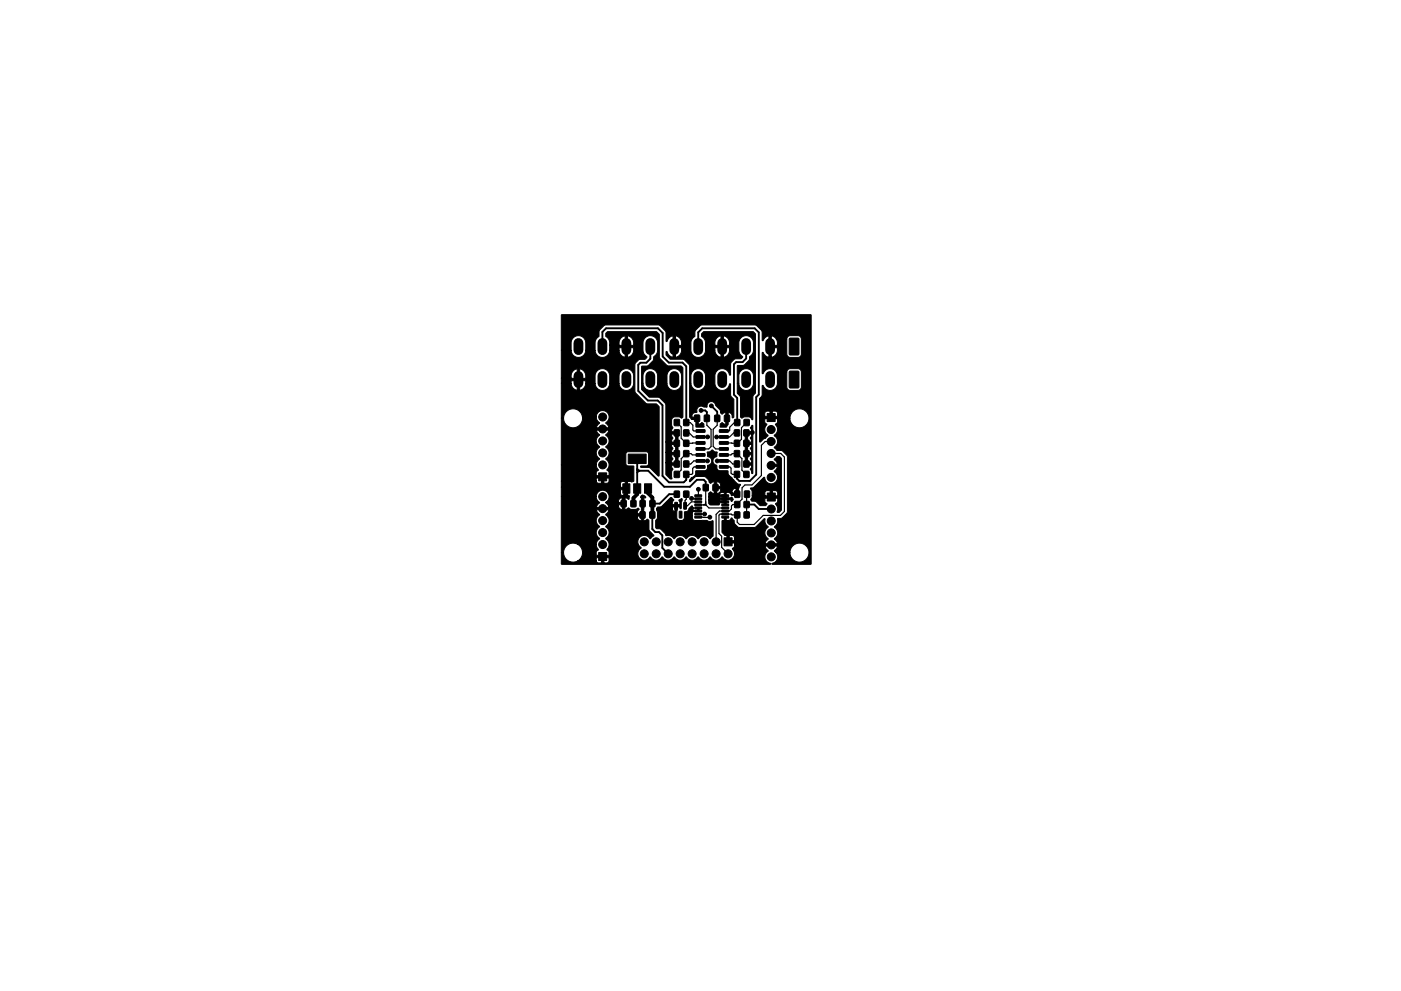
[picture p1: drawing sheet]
<svg xmlns="http://www.w3.org/2000/svg" width="297mm" height="210mm" viewBox="0 0 297 210" stroke-linecap="round" stroke-linejoin="round" font-family="sans-serif">
<g fill="#000" stroke="#000" stroke-width=".21">
<path d="M167.4 71.8l1.8-.1 .2 .2v3.2l-.2 .2h-1.6l-.3-.1zM119 66.8h53v52.8l-.1 .1h-8.1l-.2-.1 .2-.1a1.36 1.36 0 0 0 .7-2.3h3a2.01 2.01 0 0 0 2 2.1 2.01 2.01 0 0 0 2-2.1 2.01 2.01 0 0 0-2.1-2l-.1 .1a2 2 0 0 0-1.8 1.9h-3l-.3-.3 .5-.6 .2-.4h-2.7l.7 1.1a1.42 1.42 0 0 0-.7 1.5 1.42 1.42 0 0 0 1.2 1.1l-.1 .1h-44.2l-.1-.1v-2.4h.5a2.01 2.01 0 0 0 3 1.8h3.9l.4 .4h1.9l.4-.2v-.9h-1.1v1.1h-.5v-1.1h-1.1v.7h-3.9l.7-.7 .3-1.1-.3-1-.7-.7h3.9l.1 .4 .4 .7-.5 .5v.7h2.7v-.7l-.4-.6a1.43 1.43 0 0 0-.3-2.2 1.49 1.49 0 0 0 0-2.6 1.46 1.46 0 0 0 .6-1.9h6.1a.73 .73 0 0 0 .9 .7v-1h-.9v.3h-6.1l-.6-.6 .5-.6 .2-.4h-2.7l.3 .5 .4 .4a1.56 1.56 0 0 0 0 2.6 1.49 1.49 0 0 0 0 2.6l-.5 .6-.2 .6h-3.9l-.6-.2h-.8a2.01 2.01 0 0 0-1.6 1.9h-.5v-11.9h7.4l.2 .7 .5 .7-.4 .4-.3 .6h2.7l-.1-.3h2.1a.73 .73 0 0 0 .9 .7v-1h-.9v.3h-2.1l-.6-.8h3.6v-1a.75 .75 0 0 0-.9 .7v.3h-2.7l.4-.3a1.35 1.35 0 0 0 .2-1.6h2.5l.3 .4 .7 .1v-1.3h-1v.8h-2.5l-.5-.5a1.36 1.36 0 0 0-2.1 1.1h-7.4v-1.9h13.5v-1.3l-.8 .2-.2 1.1h-12.5v-1.3h7.4l.2 .3 .3 .1h1.8l.4-.4v-.7h-1.1v1.1h-.5v-1.1h-1.1v.7h-7.4v-3.5h7.4l.1 .4 .4 .7-.5 .5v.7h2.7v-.8l-.4-.4 .1-.2a1.45 1.45 0 0 0-.4-2.1l.3-.3a1.44 1.44 0 0 0-.3-2.3 1.49 1.49 0 0 0 0-2.5l.5-.6 .2-.4h-2.7l.7 1.1a1.44 1.44 0 0 0 0 2.4l-.1 .1a1.36 1.36 0 0 0 0 2.3l.1 .2-.5 .6-.2 .6h-7.4v-9.9h.5l.3 1.1 .5 .6a2.02 2.02 0 0 0 3.2-1.3v-.7h2.9l.2 .7 .5 .7-.5 .5-.1 .5h2.6l-.2-.6-.5-.4 .3-.3a1.36 1.36 0 0 0-.3-2.3 1.36 1.36 0 0 0-2 1.2h-2.9l-.1-.2a2.01 2.01 0 0 0-2.2-1.4 2.01 2.01 0 0 0-1.7 1.9h-.5v-7.4l2.1 .1a1.5 1.5 0 0 0 1.3 1.4h.5a1.49 1.49 0 0 0 1.3-1.4h2a1.55 1.55 0 0 0 1.5 1.4 1.55 1.55 0 0 0 1.6-1.5l2 .1a1.55 1.55 0 0 0 1.5 1.4 1.55 1.55 0 0 0 1.5-1.4v-1.7a1.55 1.55 0 0 0-1.5-1.5 1.55 1.55 0 0 0-1.5 1.5v1.6h-2v-1.6a1.55 1.55 0 0 0-1.6-1.5 1.55 1.55 0 0 0-1.5 1.5v1.6h-2v-.5h-1.3v2h-.5v-2h-1.3v.5h-2.1v-1h5.2v-.6a1.5 1.5 0 0 0-1.3-1.4v2h-.5v-2.1a1.54 1.54 0 0 0-1.3 1.5v.6h-2.1v-6h2.1a1.55 1.55 0 0 0 2.3 1.3l.5-.5 .3-.8 2 .1a1.55 1.55 0 0 0 1.5 1.4 1.55 1.55 0 0 0 1.6-1.4l2-.1a1.5 1.5 0 0 0 1.2 1.5h.6a1.49 1.49 0 0 0 1.2-1.4v-.6h-1.2v2h-.6v-2h-1.2v.5h-2v-1h5v-.6a1.5 1.5 0 0 0-1.2-1.4v2h-.6v-2.1a1.54 1.54 0 0 0-1.2 1.5v.6h-2l-.1-1-.8-.9v-.7l.4-.3h10.4l.6 .6 .1 5 1.7 1.6h2.8l.4 .4v10.5l-.3 .2-.5-.2h-1l-.4 .2-.2 .4v1.2l.3 .4-.3 .9h1.2l.2 .1v6.9l-.2 .1h-1.2l.3 .8-.3 .5v1.6h-.3l-.9-1v-2.4h2v-1.7h-.8l.3 .8-.3 .9h-1.2v-2.2h2v-1.7h-.8l.3 .8-.3 .9h-1.2v-2.2h2v-1.7h-.8l.3 .8-.3 .9h-1.2l-.1-8-1.3-1.5-2.2-.1-1.6-1.6v-1.3h.3a1.55 1.55 0 0 0 1.6 1.5 1.55 1.55 0 0 0 1.5-1.5l2 .1a1.55 1.55 0 0 0 1.5 1.4 1.55 1.55 0 0 0 1.6-1.4v-1.7a1.55 1.55 0 0 0-1.5-1.5 1.55 1.55 0 0 0-1.6 1.5v1.6h-2v-1.6a1.55 1.55 0 0 0-1.5-1.5 1.55 1.55 0 0 0-1.6 1.5v1.6h-.3v-3.6l1.4-.1 1.1-1.1 .1-.8 .4-.4 .4-.6v-2a1.55 1.55 0 0 0-1.5-1.5 1.55 1.55 0 0 0-1.6 1.5v1.7a1.74 1.74 0 0 0 .9 1.3l-.5 .5-1.3 .1-.8 .9v5.8l.2 .4 2.2 2.2 2.1 .1 .6 .6 .1 14.6-.3 .1-1.7-1.8-2-.1 .1-.2h1.2l.4-.3v-2.3l-.3-.4-4-.1-.4 .2-.1 .3v2.3l.4 .3h1.3v3.1l-.4 .3-.9-.2v3l.4 .2-.2 .6-.8-.3v2.5l.4-.1 .3-.2 .7 .3h.9l.5-.3 .2 .3-.3 .4-.1 .5h.9v-3.4l-.2-.1 .4-.5 .7 .4v.2h-.4v4.9l.4-.1 .3-.2 .4 .2v2.1l1 1.1-.7 .7-.6-.5a1.4 1.4 0 0 0-1.9 .5 1.4 1.4 0 0 0 .5 1.9 1.38 1.38 0 0 0-.3 2.2 1.38 1.38 0 0 0 2.2-.2 1.54 1.54 0 0 0 2.2 .3l.4-.4a1.41 1.41 0 0 0 2.4 .1h.1a1.54 1.54 0 0 0 2.2 .3l.4-.4a1.41 1.41 0 0 0 2.4 .1h.1a1.54 1.54 0 0 0 2.2 .3l.4-.4a1.41 1.41 0 0 0 2.4 .1 1.54 1.54 0 0 0 2.2 .3l.2-.2a1.5 1.5 0 0 0-.1-1.9l.4-.4v-.8h-1.5l-.1-.5h1.6v-.8l-.4-.3h-.7v1.1h-.5v-1.1h-.5l-.5-.7v-2.3l.5-.2v-.6l.4 .1v.5h.7l.5-.5 .5 .5 .1 .8 .6 .6 .4 .1h3.2l2-1.8h.2a1.42 1.42 0 0 0 .7 1.6l-.1 .2a1.43 1.43 0 0 0 .1 2.4l-.4 .5-.3 .6h2.7l-.3-.6-.4-.4 .1-.2a1.43 1.43 0 0 0-.1-2.4 1.58 1.58 0 0 0 .7-1.2v-.6l1-.1 1-1.3v-11.6l-.1-.4-.9-.9-1.2-.1-.5-.6 .3-.4a1.45 1.45 0 0 0-.4-2.2 1.54 1.54 0 0 0 .3-2.4l.4-.3 .1-.9h-2.7v.8l.4 .4-.2 .3a1.38 1.38 0 0 0 .4 2l-.5 .7-.5 .2-.5 .6-.2-.1-.1-5h6.5l.3 1.1 .5 .6a2.01 2.01 0 0 0 3.1-1l.1-.3a2.01 2.01 0 0 0-1.8-2.4 2.01 2.01 0 0 0-2.2 2h-6.5v-.4h3.9l-.1-.8-.4-.3h-.6v1.1h-.6v-1.1l-.9 .2-.2 .9h-1.1v-3.7l.6-.7v-2l.2-.1a1.56 1.56 0 0 0 1.7 1 1.56 1.56 0 0 0 1.3-1.4v-1.9l-.2-.6h2.2v3.2l.2 .5 .5 .2h2l.4-.6v-3.4l-.2-.3-.4-.3h-1.8l-.4 .2-.3 .5h-2.2a1.57 1.57 0 0 0-1.5-.7 1.57 1.57 0 0 0-1.3 1.1l-.2-.1v-4.3l.1-.1a1.75 1.75 0 0 0 1.3 1h.5a1.49 1.49 0 0 0 1.3-1.4v-.6h-1.3v2h-.5v-2.5h1.8v-.8l-.2-.6h2.2v3.2l.2 .5 .5 .2h2l.4-.7-.1-3.4-.5-.5h-1.8l-.4 .2-.3 .5h-2.2l-.4-.4-.7-.3v2.1h-.5v-2.1a1.58 1.58 0 0 0-1.2 1.1l-.2-.1-.1-2-1.3-1.2-11.3-.1-.5 .2-1 1.1-.1 1.2-.4 .3-.4 .7v2a1.55 1.55 0 0 0 1.5 1.4 1.55 1.55 0 0 0 1.6-1.4l2-.1a1.5 1.5 0 0 0 1.3 1.5h.5a1.49 1.49 0 0 0 1.3-1.4v-.6h-1.3v2h-.5v-2h-1.3v.5h-2v-1h5l.1-.6a1.5 1.5 0 0 0-1.3-1.4v2h-.5v-2.1a1.54 1.54 0 0 0-1.3 1.5v.6h-2l-.1-1-.7-.9v-.6l.4-.4h10.5l.4 .4 .1 12.6-.6 .8-.1 4.9-.7-.6h-1l-.5 .2-.3-.2v-4.1l-.7-1v-2.1l.4 .1a1.55 1.55 0 0 0 1.5 1.4 1.55 1.55 0 0 0 1.5-1.4v-1.7a1.55 1.55 0 0 0-1.5-1.5 1.55 1.55 0 0 0-1.5 1.5v1.6h-.4v-3.7l1.5-.1 1-1.1 .1-.7 .5-.4 .3-.6v-2a1.55 1.55 0 0 0-1.5-1.5 1.55 1.55 0 0 0-1.5 1.5v1.7a1.59 1.59 0 0 0 .8 1.3l-.4 .4-1.4 .1-.7 .7-.1 2.6-.1 .1a1.6 1.6 0 0 0-1.6-1.4 1.6 1.6 0 0 0-1.6 1.4v1.7a1.59 1.59 0 0 0 1.5 1.5 1.59 1.59 0 0 0 1.6-1.4l.2 .1v2.4l.7 .9v3.7l-.2 .2-.2-.5a.73 .73 0 0 0-.8-.7v2.6l-.4 .5h-1.3v-.4a.41 .41 0 0 1 .3-.5 .41 .41 0 0 1 .5 .2l.4 .1v-2.5l-.9 .3-.2-.2-.1-.6-1-1.1a.96 .96 0 0 0-1.1-.7 .96 .96 0 0 0-.7 1.2l-1.1-.2a.97 .97 0 0 0-1.1 1.3l-.7 .2-.2 .3-.1 .5h1.3l.1 1.5 .8-.4 .3 .3v.7h-1.6l-.1-1.6h-.9l-.4-.5v-7.2h.3a1.55 1.55 0 0 0 1.5 1.5 1.55 1.55 0 0 0 1.6-1.4v-1.7a1.55 1.55 0 0 0-1.5-1.5 1.55 1.55 0 0 0-1.6 1.5v1.6h-.3l-.1-3.9-1.2-1.2h-2.8l-.9-.9v-.6l.2-.1a1.72 1.72 0 0 0 1.3 1.2h.5a1.49 1.49 0 0 0 1.3-1.4v-.6h-1.3v2h-.5v-2.5h1.8v-.6a1.5 1.5 0 0 0-1.3-1.4v2h-.5v-2.1a1.53 1.53 0 0 0-1.2 1.2l-.3-.1-.1-2-1.4-1.3-11.2-.1-.5 .2-.9 1-.1 1.3-.4 .3-.4 .7v1.9h-2v-1.6a1.55 1.55 0 0 0-1.5-1.5 1.55 1.55 0 0 0-1.6 1.5v1.6h-2.1zM133.2 96.3h3.8v2h-3.8zM143 95.6h1v1.3h-1zM143 89h1v1.3h-1zM143 97.8h1v1.3h-1zM143 91.2h1v1.3h-1zM143 93.4h1v1.3h-1zM145 95.6h1v1.3h-1zM145 89h1v1.3h-1zM145 97.8h1v1.3h-1zM145 91.2h1v1.3h-1z"/>
<path d="M145 93.4h1v1.3h-1zM147.6 91.2l1.8-.1 .1 .5-1.9 .1zM147.6 92.5l1.8-.1 .1 .5-1.9 .1zM147.6 93.7h1.8l.1 .5-1.9 .1zM147.6 95h1.8l.1 .5h-1.9zM147.6 96.3l1.8-.1 .1 .5-1.9 .1zM147.6 97.5h1.8l.1 .5-1.9 .1zM147.6 98.8h1.8l.1 .5h-1.9zM147.3 88.1h1v1.3h-1zM149.4 88.1h1v1.3h-1zM149.9 95.9l.6-.1 .5-.3 .5 .3 .5 .1v.9l-.6 .3-.3 .7 .3 .7 .6 .2 .1 .9 .4 .3h1.8l.2 .9 1.8 1.8 .7 .2-.4 .8-.1 1.4-1.5 .1-.2-.5h1.2v-1a.75 .75 0 0 0-.8 .7v.3l-1.2-.1v1.1l1.2-.1 .3 .4-.3 .5-.2-.1v-.3h-1l-.1 1.1-.3-.1v-.3h-1.1l-.1 .4h-1.8l-.3-.3v-.8h2.2v.3h1.1l-.1-.3h-3.2v-.6h2.2v.2h1.1l-.1-.2h-3.2v-.8l.3-.2 .6 .3 1.4-.1-.1 .4h1.1v-.5h-1l.2-.8h-.8v1h-.6v-1.5h1.4v-.3a.73 .73 0 0 0-.8-.7v1h-.6v-1l-.8 .3-.3-.2-.1-.6-.6-.5-.3-.1h-1.7l-1.2 1.1h-.2v-.4l.4-.5 .5-.2 .3-.3 .1-.9 2.1-.1 .4-.3v-.7a1.11 1.11 0 0 0 .9-.8l-.2-.7-.7-.5zM152.5 98.8h1.9v.5h-1.8z"/>
<path d="M152.5 97.5h1.9v.5l-1.8 .1zM152.5 96.3l1.9-.1v.5l-1.8 .1zM152.5 95h1.9v.5h-1.8zM152.5 93.7h1.9v.5l-1.8 .1zM152.5 92.5l1.9-.1v.5l-1.8 .1zM152.5 91.2l1.9-.1v.5l-1.8 .1zM151.5 88.1h1.1v1.3h-1.1zM153.6 88.1h1v1.3h-1zM155.7 93.4h1.1v1.3h-1.1zM155.7 95.6h1.1v1.3h-1.1zM155.7 97.8h1.1v1.3h-1.1zM155.7 91.2h1.1v1.3h-1.1z"/>
<path d="M155.8 89h1v1.3h-1zM157.7 93.4h1.1v1.3h-1.1zM157.7 95.6h1.1v1.3h-1.1zM157.7 97.8h1.1v1.3h-1.1zM157.7 91.2h1.1v1.3h-1.1zM157.8 89h1v1.3h-1zM158 91.7l1.4-.1-.1-.4a.56 .56 0 0 1-.2-.5 .56 .56 0 0 1 .5-.5v10.2l-.1 .1-.4-.9 .3-.9h-1.3l-.1-.1v-.4h1.4l-.3-.8 .2-.9h-.8v1.7h-.5v-2.2h1.4l-.3-.8 .2-.9h-.8v1.7h-.5v-2.2h1.4l-.3-.8 .3-.9h-.9v1.7h-.5zM162.6 87.7h1.7v1.7h-1.7zM164.7 96.9h.6l.4 .4v10.9l-.5 .5-.4-.1a1.71 1.71 0 0 0-.4-1.7l.4-.4 .1-.8h-2.7v.8l.4 .4-.3 .4h-1.2l-.8-.9-.9-.1-.2-.3 .3-.8h5.4l-.1-.8-.4-.3h-.6v1.1h-.5v-1.1l-1 .1-.1 1h-2.7v-1l-.4-.6 .7-.2 2.1-2.1h.2a1.4 1.4 0 0 0 1.5 1.3 1.41 1.41 0 0 0 1.2-1.1 1.41 1.41 0 0 0-.7-1.5l.6-.5 .1-.5h-1.4l-.2-.4 .2-.1h1.4l-.2-.6-.5-.4zM167.4 78.8l1.8-.1 .2 .2v3.2l-.2 .2h-1.6l-.3-.1zM126.9 117.2h1.7v1.7h-1.7zM126.9 100.3h1.7v1.7h-1.7z"/>
<path d="M131.7 106.2h1v1.3h-1zM132.1 102.6h1.4v2h-1.4zM133.8 106.2h1v1.3h-1zM134.3 102.6h1.6v2h-1.6zM135.7 108.6h1v1.3h-1zM135.7 106.2h1.1v1.3h-1.1zM136.6 102.6h1.6v2h-1.6zM137.8 108.6h1v1.3h-1zM137.8 106.2h1v1.3h-1zM139.4 107.6l.8-.1 2-1.9 .7 .4-.3 .5-.1 .6h1.7l-.3-1 .6-.3 .2 .1-.3 .7v1.3h-.2v-.3h-.6l-.1 2.2 .1 .4 .4 .2 .9-.1 .2-.4v-1.3l.7-.2 .3-.5 .6-.6 .4 .5-.3 .2v.2l.3 .2-.3 .2v.3v1.1l.3 .4h2.8l.5 .2 .8-.1v3.2l-.7 .6-.5-.5a1.47 1.47 0 0 0-2 .5l-.3-.3a1.46 1.46 0 0 0-2.2 .3l-.4-.3a1.46 1.46 0 0 0-2.2 .3l-.7-.6-1-.1-.2-.5-.9-.8-.9-.2-.2-.2v-1.4l.4-.7-.2-1.8h3.3l.2 .3 .4 .2v-.9h-.6v.4h-3.3zM143 100h1v1.3h-1zM143.1 106.6l.5 .1v1.3h-.5z"/>
<path d="M143 104.2h1v1.3h-1zM144 108.5h.6l-.1 1.4-.5-.1zM145 100h1v1.3h-1zM145 106.6l.5 .1v1.3h-.5zM145 104.2h1v1.3h-1zM147.3 105h1.4l.1 .3-1.4 .1zM147.3 105.7l1.4-.1 .1 .4h-1.4zM147.3 106.3h1.4l.1 .3-1.4 .1zM147.3 107l1.4-.1 .1 .4h-1.4zM147.3 107.6h1.4l.1 .3-1.4 .1zM147.3 108.3l1.4-.1 .1 .4h-1.4zM147.3 108.9h1.4l.1 .3-1.4 .1z"/>
<path d="M147.3 109.6l1.4-.1 .1 .4h-1.4zM147.9 107.9h.3v.5l-.4-.1zM149.1 102.8h1v1.3h-1zM151.2 102.8h1v1.3h-1zM153.1 109.6l1.3-.1 .1 .4h-1.4zM153.1 108.9h1.3l.1 .3-1.4 .1zM153.1 108.3l1.3-.1 .1 .4h-1.4zM153.1 107.6h1.3l.1 .3-1.4 .1zM153.1 107l1.3-.1 .1 .4h-1.4zM153.1 106.3h1.3l.1 .3-1.4 .1zM153.1 105.7l1.3-.1 .1 .4h-1.4zM153.1 105h1.3l.1 .3-1.4 .1z"/>
<path d="M153.5 114.1h1.7v1.7h-1.7zM155.8 108.6h1v1.3h-1zM155.8 106.4h1v1.3h-1zM155.7 100h1.1v1.3h-1.1zM155.8 104.2h1v1.3h-1zM157.8 108.6h1v1.3h-1zM157.8 106.4h1v1.3h-1zM157.7 100h1.1v1.3h-1.1zM157.9 104.2h1v1.3h-1zM162.7 104.6h1.7v1.7h-1.7z"/>
<circle cx="127.8" cy="88.5" r=".85"/>
<circle cx="127.8" cy="96.1" r=".85"/>
<circle cx="127.8" cy="93.6" r=".85"/>
<circle cx="127.8" cy="91" r=".85"/>
<circle cx="127.8" cy="98.6" r=".85"/>
<circle cx="148.6" cy="87.1" r=".4"/>
<circle cx="150" cy="97.8" r=".4"/>
<circle cx="150" cy="92.7" r=".4"/>
<circle cx="150.8" cy="86.1" r=".4"/>
<circle cx="151.9" cy="92.7" r=".4"/>
<circle cx="152.1" cy="97.8" r=".4"/>
<circle cx="159.5" cy="91.7" r=".4"/>
<circle cx="163.5" cy="93.7" r=".85"/>
<circle cx="163.5" cy="91.1" r=".85"/>
<circle cx="163.5" cy="98.7" r=".85"/>
<circle cx="163.5" cy="96.2" r=".85"/>
<circle cx="127.8" cy="107.9" r=".85"/>
<circle cx="127.8" cy="113" r=".85"/>
<circle cx="127.8" cy="110.5" r=".85"/>
<circle cx="127.8" cy="115.5" r=".85"/>
<circle cx="127.8" cy="105.4" r=".85"/>
<circle cx="136.6" cy="117.5" r=".85"/>
<circle cx="136.6" cy="115" r=".85"/>
<circle cx="139.1" cy="115" r=".85"/>
<circle cx="139.1" cy="117.5" r=".85"/>
<circle cx="141.7" cy="117.5" r=".85"/>
<circle cx="141.7" cy="115" r=".85"/>
<circle cx="144.2" cy="115" r=".85"/>
<circle cx="144.2" cy="117.5" r=".85"/>
<circle cx="146.5" cy="108.4" r=".4"/>
<circle cx="146.6" cy="105.7" r=".4"/>
<circle cx="146.7" cy="115" r=".85"/>
<circle cx="146.7" cy="117.5" r=".85"/>
<circle cx="148.1" cy="103.8" r=".4"/>
<circle cx="149.3" cy="115" r=".85"/>
<circle cx="149.3" cy="117.5" r=".85"/>
<circle cx="149.4" cy="109.1" r=".4"/>
<circle cx="150.5" cy="109.7" r=".4"/>
<circle cx="151.8" cy="115" r=".85"/>
<circle cx="151.8" cy="117.5" r=".85"/>
<circle cx="154.3" cy="111" r=".4"/>
<circle cx="154.4" cy="117.5" r=".85"/>
<circle cx="155.8" cy="102.9" r=".4"/>
<circle cx="163.5" cy="101.3" r=".85"/>
<circle cx="163.5" cy="118.1" r=".85"/>
<circle cx="163.5" cy="115.6" r=".85"/>
<circle cx="163.5" cy="108" r=".85"/>
<circle cx="163.5" cy="110.5" r=".85"/>
<circle cx="163.5" cy="113.1" r=".85"/>
</g>
<g fill="none" stroke="#000" stroke-width="2.1">
<path d="M122.6 72.8v1.5M122.6 79.8v1.5M127.7 72.8v1.5M127.7 79.8v1.5M132.8 72.8v1.5M132.8 79.8v1.5M137.9 72.8v1.5M137.9 79.8v1.5M143 72.8v1.5M143 79.8v1.5M148 72.8v1.5M148 79.8v1.5"/>
<path d="M153.1 72.8v1.5M153.1 79.8v1.5M158.2 72.8v1.5M158.2 79.8v1.5M163.3 72.8v1.5M163.3 79.8v1.5"/>
</g>
<g fill="none" stroke="#000" stroke-width=".4">
<path d="M127.7 73.5v-3.1l.8-.8h11l1 1v5l1.3 1.3h2.9l.8 .8v11.9M137.9 73.5v2.6l-.9 .9h-1.2l-.5 .4v5.5l2.1 2.1h2.1l1 1v15l1.3 1.3h3.2l.5-.5v-1.2M148 73.5v-3l.9-.9h11.1l.9 .9v13.2l-.6 .6v16.4l-1.3 1.3h-2.3l-.5-.5v-.9M158.2 73.5v2.6l-.8 .7h-1.3l-.5 .5v6.4l.7 .7v5.2M135.1 99.7l.1 .2h2.2l3.4 3.4h5.5l1.5-1.5h1.4l.4 .4v1.2M135.1 99.5l.4 .4-.4 .3M135.1 97.3v6.3M148.6 87.1h.9l.4 .3v1.3M150.8 86.1l1.3 1.2v1.5M159.5 91.7l-1.3 .1M138.3 109.2v3l.6 .7h.8l.7 .7v2.6l1.3 1.3M143.5 104.8h-1.6l-2 2h-1.6"/>
<path d="M146.5 108.4h1.5M146.5 108.4h.1M153.8 109.7v.8l.5 .5M155.8 102.9l.5 .5v1.4M158.3 107h1.6l1 1h2.6"/>
</g>
<g fill="none" stroke="#000" stroke-width=".25">
<path d="M143.5 89.6l.9 1v2.4l1.1 1h3M145.5 89.6h.8l.6 .6v1l.2 .2h1.4M145.5 91.8h.6l.9 .9h3M148.5 99.1h-1.3l-.3 .3v1l-.2 .2h-1.2M148.5 97.8h.1M148.5 96.5h-1.7l-.3-.3h-1l-1.1 1.1v2.4l-.9 .9M149.9 88.7v1.5l.9 .9v3.6l-.5 .5h-1.8M150 97.8h-2.9l-.6 .6h-1M152.1 88.8v1.4l-.9 .9v3.6l.6 .5h1.7M152.1 97.8h2.6l.7 .6h.8M152.1 97.8h.1M153.5 96.5h1.5l.2-.3h1l1.1 1.1v2.4l.9 .9"/>
<path d="M153.5 99.1h1.2l.3 .2v1.1l.3 .2h.9M156.2 91.8h-.6l-.9 .9h-2.8M156.3 89.6h-.6l-1 1v.7l-.1 .1h-1.1M158.3 89.6l-1.1 1.1v2.5l-.9 .8h-2.8M163.5 93.7h-1.3l-.8 .8v6.4l-2 2h-1.5l-.6 .6v2.4l-1 1.1h-.9l-.3 .3v.7l-.5 .4h-2.1l-.7 .7v5.9M163.5 96.2h2l.8 .8v11.5l-.8 .9h-3.7l-1.9 1.9h-3.1l-.5-.5v-1.6h-1.1l-.2-.1h-2.3l-.3 .2v3.9l.6 .6v2.3l1.4 1.4M145.5 104.8v1.1l-.3 .3v1.1h.6l.8-.8h1.4M146.6 105.7l1.4 .1M148 107.1h1.7M148 109.7h2.5M148.1 109.1h1.3M148.1 109.1h-.1"/>
<path d="M148.1 103.8l-.1 1.4M149.5 107l.8 .8h3.5M149.6 103.4v3.7M149.6 106.9l-.2 .2M158.4 104.8l-.1 4.4"/>
</g>
<path d="M132.8 103.6v1.2l-.6 .6v1.4M135.1 103.6v1.3l-.8 .8v1.1M137.4 103.6v1l.9 1v3.6" fill="none" stroke="#000" stroke-width=".8"/>
</svg>
